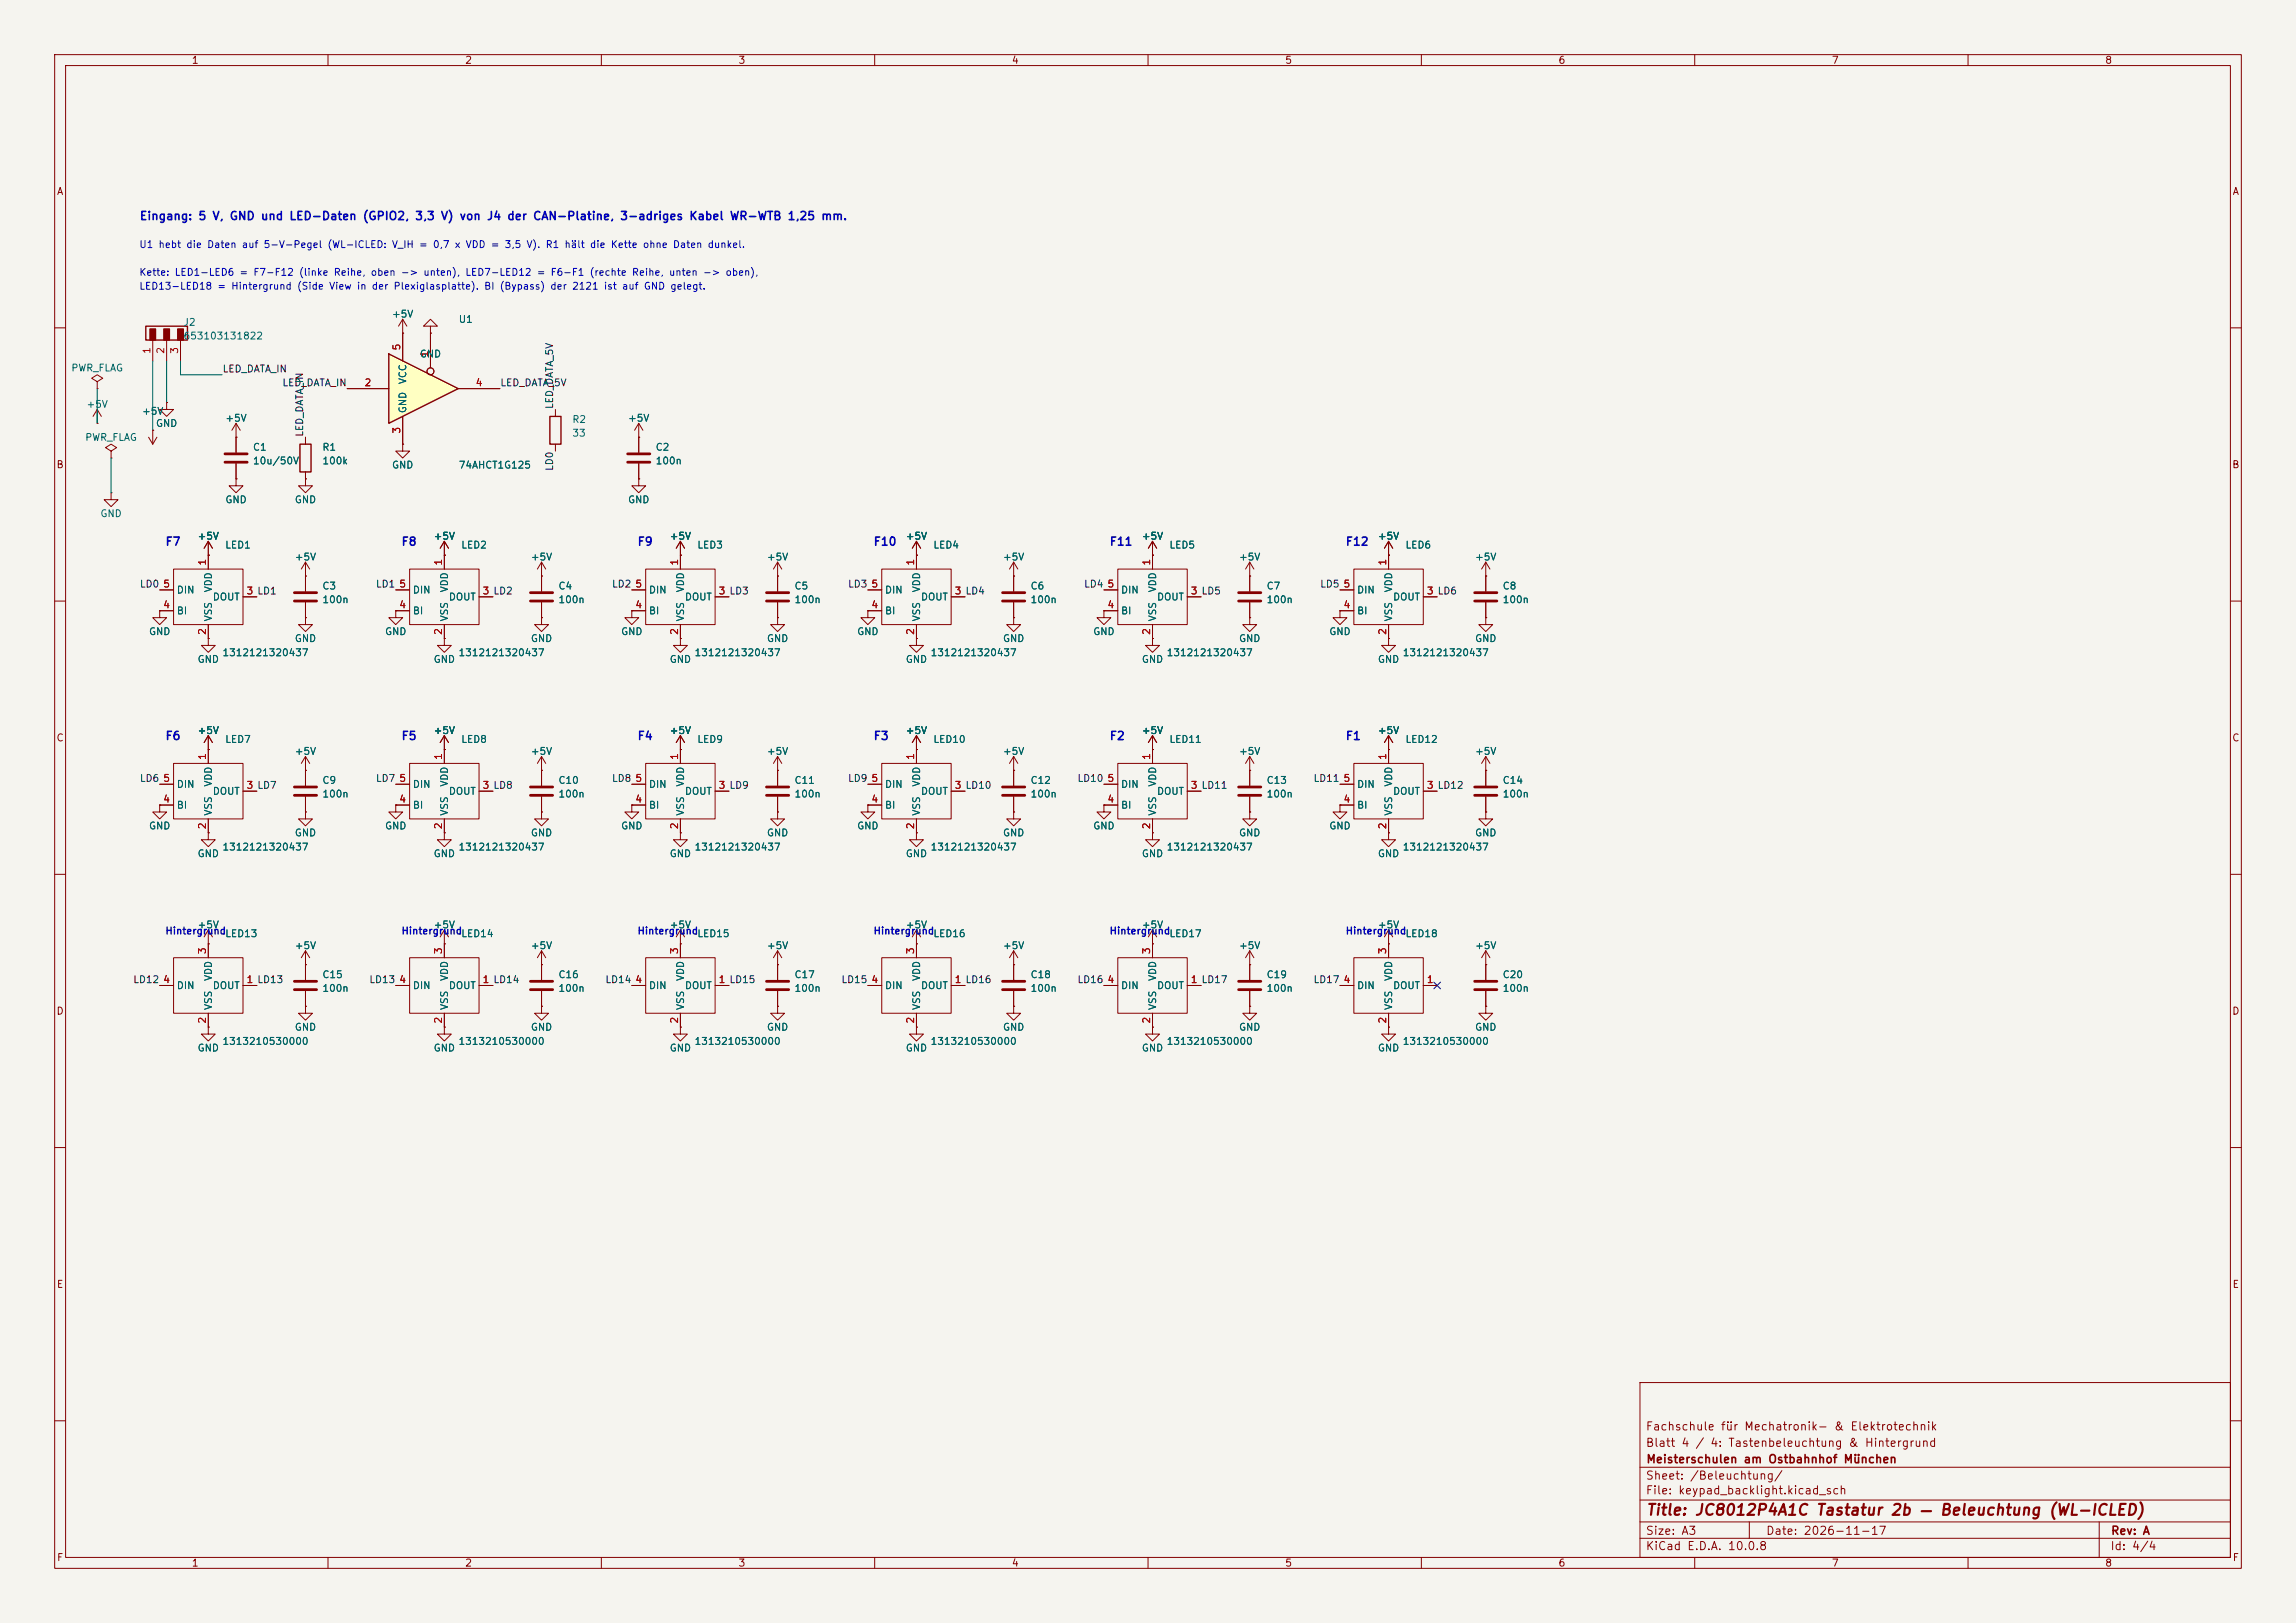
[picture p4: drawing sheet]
<svg xmlns="http://www.w3.org/2000/svg" width="420mm" height="297mm" viewBox="0 0 420 297" stroke-linecap="round" stroke-linejoin="round" font-family="sans-serif">
<defs><g id="words">
<text font-size="2" fill="#840000" x="301" y="277.8">Title: JC8012P4A1C Tastatur 2b — Beleuchtung (WL-ICLED)</text>
<g font-size="1.5" fill="#0000c2">
<text x="25.4" y="40.6">Eingang: 5 V, GND und LED-Daten (GPIO2, 3,3 V) von J4 der CAN-Platine, 3-adriges Kabel WR-WTB 1,25 mm.</text>
<text x="30.1" y="100.2">F7</text>
<text x="73.3" y="100.2">F8</text>
<text x="116.5" y="100.2">F9</text>
<text x="159.7" y="100.2">F10</text>
<text x="202.9" y="100.2">F11</text>
<text x="246" y="100.2">F12</text>
<text x="30.1" y="135.8">F6</text>
<text x="73.3" y="135.8">F5</text>
<text x="116.5" y="135.8">F4</text>
<text x="159.7" y="135.8">F3</text>
<text x="202.9" y="135.8">F2</text>
<text x="246" y="135.8">F1</text>
</g>
<g font-size="1.5" fill="#840000">
<text x="300.9" y="262.1">Fachschule für Mechatronik- &amp; Elektrotechnik</text>
<text x="300.9" y="265.1">Blatt 4 / 4: Tastenbeleuchtung &amp; Hintergrund</text>
<text x="301" y="268.1">Meisterschulen am Ostbahnhof München</text>
<text x="300.9" y="273.8">File: keypad_backlight.kicad_sch</text>
<text x="300.9" y="271.1">Sheet: /Beleuchtung/</text>
<text x="300.9" y="281.2">Size: A3</text>
<text x="322.9" y="281.2">Date: 2026-11-17</text>
<text x="386" y="281.2">Rev: A</text>
<text x="300.9" y="284">KiCad E.D.A. 10.0.8</text>
<text x="385.9" y="284">Id: 4/4</text>
</g>
<g font-size="1.3" fill="#840000">
<text x="35" y="12">1</text>
<text x="85" y="12">2</text>
<text x="135" y="12">3</text>
<text x="185" y="12">4</text>
<text x="235" y="12">5</text>
<text x="285" y="12">6</text>
<text x="335" y="12">7</text>
<text x="385" y="12">8</text>
<text x="10.3" y="36">A</text>
<text x="408.3" y="36">A</text>
<text x="10.2" y="86">B</text>
<text x="408.2" y="86">B</text>
<text x="10.2" y="136">C</text>
<text x="408.2" y="136">C</text>
<text x="10.2" y="186">D</text>
<text x="408.2" y="186">D</text>
<text x="10.3" y="236">E</text>
<text x="408.3" y="236">E</text>
<text x="10.3" y="286">F</text>
<text x="35" y="287">1</text>
<text x="85" y="287">2</text>
<text x="135" y="287">3</text>
<text x="185" y="287">4</text>
<text x="235" y="287">5</text>
<text x="285" y="287">6</text>
<text x="335" y="287">7</text>
<text x="385" y="287">8</text>
<text x="408.3" y="286">F</text>
</g>
<g font-size="1.3" fill="#0000c2">
<text x="25.4" y="45.7">U1 hebt die Daten auf 5-V-Pegel (WL-ICLED: V_IH = 0,7 x VDD = 3,5 V). R1 hält die Kette ohne Daten dunkel.</text>
<text x="25.4" y="50.8">Kette: LED1-LED6 = F7-F12 (linke Reihe, oben -&gt; unten), LED7-LED12 = F6-F1 (rechte Reihe, unten -&gt; oben),</text>
<text x="25.4" y="53.3">LED13-LED18 = Hintergrund (Side View in der Plexiglasplatte). BI (Bypass) der 2121 ist auf GND gelegt.</text>
<text x="30.1" y="171.3">Hintergrund</text>
<text x="73.3" y="171.3">Hintergrund</text>
<text x="116.5" y="171.3">Hintergrund</text>
<text x="159.7" y="171.3">Hintergrund</text>
<text x="202.9" y="171.3">Hintergrund</text>
<text x="246" y="171.3">Hintergrund</text>
</g>
<g font-size="1.3" fill="#006464">
<text x="33.5" y="59.9">J2</text>
<text x="71.6" y="58.4">+5V</text>
<text x="83.8" y="59.4">U1</text>
<text x="33.5" y="62.4">653103131822</text>
<text x="76.7" y="65.7">GND</text>
<text x="12.9" y="68.3">PWR_FLAG</text>
<text x="74.6" y="70.4" transform="rotate(-90 74.6 70.4)">VCC</text>
<text x="15.7" y="74.9">+5V</text>
<text x="25.9" y="76.2">+5V</text>
<text x="41.1" y="77.5">+5V</text>
<text x="74.6" y="75.7" transform="rotate(-90 74.6 75.7)">GND</text>
<text x="104.6" y="77.7">R2</text>
<text x="114.8" y="77.5">+5V</text>
<text x="15.5" y="81">PWR_FLAG</text>
<text x="28.4" y="78.4">GND</text>
<text x="46.2" y="82.8">C1</text>
<text x="58.9" y="82.8">R1</text>
<text x="104.6" y="80.2">33</text>
<text x="119.8" y="82.8">C2</text>
<text x="46.2" y="85.3">10u/50V</text>
<text x="58.9" y="85.3">100k</text>
<text x="71.6" y="86">GND</text>
<text x="83.8" y="86.1">74AHCT1G125</text>
<text x="119.8" y="85.3">100n</text>
<text x="18.3" y="94.9">GND</text>
<text x="41.1" y="92.4">GND</text>
<text x="53.8" y="92.4">GND</text>
<text x="114.8" y="92.4">GND</text>
<text x="36" y="99.1">+5V</text>
<text x="41.1" y="100.7">LED1</text>
<text x="79.2" y="99.1">+5V</text>
<text x="84.3" y="100.7">LED2</text>
<text x="122.4" y="99.1">+5V</text>
<text x="127.4" y="100.7">LED3</text>
<text x="165.6" y="99.1">+5V</text>
<text x="170.6" y="100.7">LED4</text>
<text x="208.8" y="99.1">+5V</text>
<text x="213.8" y="100.7">LED5</text>
<text x="251.9" y="99.1">+5V</text>
<text x="257" y="100.7">LED6</text>
<text x="53.8" y="102.9">+5V</text>
<text x="97" y="102.9">+5V</text>
<text x="140.2" y="102.9">+5V</text>
<text x="183.4" y="102.9">+5V</text>
<text x="226.5" y="102.9">+5V</text>
<text x="269.7" y="102.9">+5V</text>
<text x="32.2" y="112.7">BI</text>
<text x="32.2" y="108.9">DIN</text>
<text x="38.8" y="110.2">DOUT</text>
<text x="39.1" y="113.8" transform="rotate(-90 39.1 113.8)">VSS</text>
<text x="39.1" y="108.5" transform="rotate(-90 39.1 108.5)">VDD</text>
<text x="58.9" y="108.2">C3</text>
<text x="58.9" y="110.7">100n</text>
<text x="75.4" y="112.7">BI</text>
<text x="75.4" y="108.9">DIN</text>
<text x="82" y="110.2">DOUT</text>
<text x="82.2" y="113.8" transform="rotate(-90 82.2 113.8)">VSS</text>
<text x="82.2" y="108.5" transform="rotate(-90 82.2 108.5)">VDD</text>
<text x="102" y="108.2">C4</text>
<text x="102" y="110.7">100n</text>
<text x="118.6" y="112.7">BI</text>
<text x="118.6" y="108.9">DIN</text>
<text x="125.2" y="110.2">DOUT</text>
<text x="125.4" y="113.8" transform="rotate(-90 125.4 113.8)">VSS</text>
<text x="125.4" y="108.5" transform="rotate(-90 125.4 108.5)">VDD</text>
<text x="145.2" y="108.2">C5</text>
<text x="145.2" y="110.7">100n</text>
<text x="161.8" y="112.7">BI</text>
<text x="161.8" y="108.9">DIN</text>
<text x="168.4" y="110.2">DOUT</text>
<text x="168.6" y="113.8" transform="rotate(-90 168.6 113.8)">VSS</text>
<text x="168.6" y="108.5" transform="rotate(-90 168.6 108.5)">VDD</text>
<text x="188.4" y="108.2">C6</text>
<text x="188.4" y="110.7">100n</text>
<text x="205" y="112.7">BI</text>
<text x="205" y="108.9">DIN</text>
<text x="211.5" y="110.2">DOUT</text>
<text x="211.8" y="113.8" transform="rotate(-90 211.8 113.8)">VSS</text>
<text x="211.8" y="108.5" transform="rotate(-90 211.8 108.5)">VDD</text>
<text x="231.6" y="108.2">C7</text>
<text x="231.6" y="110.7">100n</text>
<text x="248.1" y="112.7">BI</text>
<text x="248.1" y="108.9">DIN</text>
<text x="254.7" y="110.2">DOUT</text>
<text x="255" y="113.8" transform="rotate(-90 255 113.8)">VSS</text>
<text x="255" y="108.5" transform="rotate(-90 255 108.5)">VDD</text>
<text x="274.8" y="108.2">C8</text>
<text x="274.8" y="110.7">100n</text>
<text x="27.1" y="116.5">GND</text>
<text x="53.8" y="117.8">GND</text>
<text x="70.3" y="116.5">GND</text>
<text x="97" y="117.8">GND</text>
<text x="113.5" y="116.5">GND</text>
<text x="140.2" y="117.8">GND</text>
<text x="156.7" y="116.5">GND</text>
<text x="183.4" y="117.8">GND</text>
<text x="199.9" y="116.5">GND</text>
<text x="226.5" y="117.8">GND</text>
<text x="243" y="116.5">GND</text>
<text x="269.7" y="117.8">GND</text>
<text x="36" y="121.6">GND</text>
<text x="40.6" y="120.4">1312121320437</text>
<text x="79.2" y="121.6">GND</text>
<text x="83.8" y="120.4">1312121320437</text>
<text x="122.4" y="121.6">GND</text>
<text x="126.9" y="120.4">1312121320437</text>
<text x="165.6" y="121.6">GND</text>
<text x="170.1" y="120.4">1312121320437</text>
<text x="208.8" y="121.6">GND</text>
<text x="213.3" y="120.4">1312121320437</text>
<text x="251.9" y="121.6">GND</text>
<text x="256.5" y="120.4">1312121320437</text>
<text x="36" y="134.6">+5V</text>
<text x="41.1" y="136.2">LED7</text>
<text x="79.2" y="134.6">+5V</text>
<text x="84.3" y="136.2">LED8</text>
<text x="122.4" y="134.6">+5V</text>
<text x="127.4" y="136.2">LED9</text>
<text x="165.6" y="134.6">+5V</text>
<text x="170.6" y="136.2">LED10</text>
<text x="208.8" y="134.6">+5V</text>
<text x="213.8" y="136.2">LED11</text>
<text x="251.9" y="134.6">+5V</text>
<text x="257" y="136.2">LED12</text>
<text x="53.8" y="138.4">+5V</text>
<text x="58.9" y="143.7">C9</text>
<text x="97" y="138.4">+5V</text>
<text x="102" y="143.7">C10</text>
<text x="140.2" y="138.4">+5V</text>
<text x="145.2" y="143.7">C11</text>
<text x="183.4" y="138.4">+5V</text>
<text x="188.4" y="143.7">C12</text>
<text x="226.5" y="138.4">+5V</text>
<text x="231.6" y="143.7">C13</text>
<text x="269.7" y="138.4">+5V</text>
<text x="274.8" y="143.7">C14</text>
<text x="32.2" y="148.3">BI</text>
<text x="32.2" y="144.5">DIN</text>
<text x="38.8" y="145.7">DOUT</text>
<text x="39.1" y="149.4" transform="rotate(-90 39.1 149.4)">VSS</text>
<text x="39.1" y="144.1" transform="rotate(-90 39.1 144.1)">VDD</text>
<text x="58.9" y="146.2">100n</text>
<text x="75.4" y="148.3">BI</text>
<text x="75.4" y="144.5">DIN</text>
<text x="82" y="145.7">DOUT</text>
<text x="82.2" y="149.4" transform="rotate(-90 82.2 149.4)">VSS</text>
<text x="82.2" y="144.1" transform="rotate(-90 82.2 144.1)">VDD</text>
<text x="102" y="146.2">100n</text>
<text x="118.6" y="148.3">BI</text>
<text x="118.6" y="144.5">DIN</text>
<text x="125.2" y="145.7">DOUT</text>
<text x="125.4" y="149.4" transform="rotate(-90 125.4 149.4)">VSS</text>
<text x="125.4" y="144.1" transform="rotate(-90 125.4 144.1)">VDD</text>
<text x="145.2" y="146.2">100n</text>
<text x="161.8" y="148.3">BI</text>
<text x="161.8" y="144.5">DIN</text>
<text x="168.4" y="145.7">DOUT</text>
<text x="168.6" y="149.4" transform="rotate(-90 168.6 149.4)">VSS</text>
<text x="168.6" y="144.1" transform="rotate(-90 168.6 144.1)">VDD</text>
<text x="188.4" y="146.2">100n</text>
<text x="205" y="148.3">BI</text>
<text x="205" y="144.5">DIN</text>
<text x="211.5" y="145.7">DOUT</text>
<text x="211.8" y="149.4" transform="rotate(-90 211.8 149.4)">VSS</text>
<text x="211.8" y="144.1" transform="rotate(-90 211.8 144.1)">VDD</text>
<text x="231.6" y="146.2">100n</text>
<text x="248.1" y="148.3">BI</text>
<text x="248.1" y="144.5">DIN</text>
<text x="254.7" y="145.7">DOUT</text>
<text x="255" y="149.4" transform="rotate(-90 255 149.4)">VSS</text>
<text x="255" y="144.1" transform="rotate(-90 255 144.1)">VDD</text>
<text x="274.8" y="146.2">100n</text>
<text x="27.1" y="152.1">GND</text>
<text x="40.6" y="155.9">1312121320437</text>
<text x="53.8" y="153.4">GND</text>
<text x="70.3" y="152.1">GND</text>
<text x="83.8" y="155.9">1312121320437</text>
<text x="97" y="153.4">GND</text>
<text x="113.5" y="152.1">GND</text>
<text x="126.9" y="155.9">1312121320437</text>
<text x="140.2" y="153.4">GND</text>
<text x="156.7" y="152.1">GND</text>
<text x="170.1" y="155.9">1312121320437</text>
<text x="183.4" y="153.4">GND</text>
<text x="199.9" y="152.1">GND</text>
<text x="213.3" y="155.9">1312121320437</text>
<text x="226.5" y="153.4">GND</text>
<text x="243" y="152.1">GND</text>
<text x="256.5" y="155.9">1312121320437</text>
<text x="269.7" y="153.4">GND</text>
<text x="36" y="157.2">GND</text>
<text x="79.2" y="157.2">GND</text>
<text x="122.4" y="157.2">GND</text>
<text x="165.6" y="157.2">GND</text>
<text x="208.8" y="157.2">GND</text>
<text x="251.9" y="157.2">GND</text>
<text x="36" y="170.2">+5V</text>
<text x="41.1" y="171.8">LED13</text>
<text x="53.8" y="174">+5V</text>
<text x="79.2" y="170.2">+5V</text>
<text x="84.3" y="171.8">LED14</text>
<text x="97" y="174">+5V</text>
<text x="122.4" y="170.2">+5V</text>
<text x="127.4" y="171.8">LED15</text>
<text x="140.2" y="174">+5V</text>
<text x="165.6" y="170.2">+5V</text>
<text x="170.6" y="171.8">LED16</text>
<text x="183.4" y="174">+5V</text>
<text x="208.8" y="170.2">+5V</text>
<text x="213.8" y="171.8">LED17</text>
<text x="226.5" y="174">+5V</text>
<text x="251.9" y="170.2">+5V</text>
<text x="257" y="171.8">LED18</text>
<text x="269.7" y="174">+5V</text>
<text x="39.1" y="179.6" transform="rotate(-90 39.1 179.6)">VDD</text>
<text x="58.9" y="179.3">C15</text>
<text x="82.2" y="179.6" transform="rotate(-90 82.2 179.6)">VDD</text>
<text x="102" y="179.3">C16</text>
<text x="125.4" y="179.6" transform="rotate(-90 125.4 179.6)">VDD</text>
<text x="145.2" y="179.3">C17</text>
<text x="168.6" y="179.6" transform="rotate(-90 168.6 179.6)">VDD</text>
<text x="188.4" y="179.3">C18</text>
<text x="211.8" y="179.6" transform="rotate(-90 211.8 179.6)">VDD</text>
<text x="231.6" y="179.3">C19</text>
<text x="255" y="179.6" transform="rotate(-90 255 179.6)">VDD</text>
<text x="274.8" y="179.3">C20</text>
<text x="32.2" y="181.3">DIN</text>
<text x="38.8" y="181.3">DOUT</text>
<text x="39.1" y="184.9" transform="rotate(-90 39.1 184.9)">VSS</text>
<text x="58.9" y="181.8">100n</text>
<text x="75.4" y="181.3">DIN</text>
<text x="82" y="181.3">DOUT</text>
<text x="82.2" y="184.9" transform="rotate(-90 82.2 184.9)">VSS</text>
<text x="102" y="181.8">100n</text>
<text x="118.6" y="181.3">DIN</text>
<text x="125.2" y="181.3">DOUT</text>
<text x="125.4" y="184.9" transform="rotate(-90 125.4 184.9)">VSS</text>
<text x="145.2" y="181.8">100n</text>
<text x="161.8" y="181.3">DIN</text>
<text x="168.4" y="181.3">DOUT</text>
<text x="168.6" y="184.9" transform="rotate(-90 168.6 184.9)">VSS</text>
<text x="188.4" y="181.8">100n</text>
<text x="205" y="181.3">DIN</text>
<text x="211.5" y="181.3">DOUT</text>
<text x="211.8" y="184.9" transform="rotate(-90 211.8 184.9)">VSS</text>
<text x="231.6" y="181.8">100n</text>
<text x="248.1" y="181.3">DIN</text>
<text x="254.7" y="181.3">DOUT</text>
<text x="255" y="184.9" transform="rotate(-90 255 184.9)">VSS</text>
<text x="274.8" y="181.8">100n</text>
<text x="40.6" y="191.5">1313210530000</text>
<text x="53.8" y="188.9">GND</text>
<text x="83.8" y="191.5">1313210530000</text>
<text x="97" y="188.9">GND</text>
<text x="126.9" y="191.5">1313210530000</text>
<text x="140.2" y="188.9">GND</text>
<text x="170.1" y="191.5">1313210530000</text>
<text x="183.4" y="188.9">GND</text>
<text x="213.3" y="191.5">1313210530000</text>
<text x="226.5" y="188.9">GND</text>
<text x="256.5" y="191.5">1313210530000</text>
<text x="269.7" y="188.9">GND</text>
<text x="36" y="192.7">GND</text>
<text x="79.2" y="192.7">GND</text>
<text x="122.4" y="192.7">GND</text>
<text x="165.6" y="192.7">GND</text>
<text x="208.8" y="192.7">GND</text>
<text x="251.9" y="192.7">GND</text>
</g>
<g font-size="1.3" fill="#a90000">
<text x="27.8" y="64.9" transform="rotate(-90 27.8 64.9)">1</text>
<text x="30.3" y="64.9" transform="rotate(-90 30.3 64.9)">2</text>
<text x="32.9" y="64.9" transform="rotate(-90 32.9 64.9)">3</text>
<text x="73.5" y="64.2" transform="rotate(-90 73.5 64.2)">5</text>
<text x="78.6" y="65.5" transform="rotate(-90 78.6 65.5)">1</text>
<text x="66.6" y="71">2</text>
<text x="86.9" y="71">4</text>
<text x="73.5" y="79.5" transform="rotate(-90 73.5 79.5)">3</text>
<text x="29.7" y="107.8">5</text>
<text x="38" y="103.6" transform="rotate(-90 38 103.6)">1</text>
<text x="72.9" y="107.8">5</text>
<text x="81.1" y="103.6" transform="rotate(-90 81.1 103.6)">1</text>
<text x="116.1" y="107.8">5</text>
<text x="124.3" y="103.6" transform="rotate(-90 124.3 103.6)">1</text>
<text x="159.3" y="107.8">5</text>
<text x="167.5" y="103.6" transform="rotate(-90 167.5 103.6)">1</text>
<text x="202.5" y="107.8">5</text>
<text x="210.7" y="103.6" transform="rotate(-90 210.7 103.6)">1</text>
<text x="245.6" y="107.8">5</text>
<text x="253.9" y="103.6" transform="rotate(-90 253.9 103.6)">1</text>
<text x="29.7" y="111.6">4</text>
<text x="45" y="109.1">3 LD1</text>
<text x="45" y="109.1">3</text>
<text x="72.9" y="111.6">4</text>
<text x="88.2" y="109.1">3 LD2</text>
<text x="88.2" y="109.1">3</text>
<text x="116.1" y="111.6">4</text>
<text x="131.3" y="109.1">3 LD3</text>
<text x="131.3" y="109.1">3</text>
<text x="159.3" y="111.6">4</text>
<text x="174.5" y="109.1">3 LD4</text>
<text x="174.5" y="109.1">3</text>
<text x="202.5" y="111.6">4</text>
<text x="217.7" y="109.1">3 LD5</text>
<text x="217.7" y="109.1">3</text>
<text x="245.6" y="111.6">4</text>
<text x="260.9" y="109.1">3 LD6</text>
<text x="260.9" y="109.1">3</text>
<text x="38" y="116.3" transform="rotate(-90 38 116.3)">2</text>
<text x="81.1" y="116.3" transform="rotate(-90 81.1 116.3)">2</text>
<text x="124.3" y="116.3" transform="rotate(-90 124.3 116.3)">2</text>
<text x="167.5" y="116.3" transform="rotate(-90 167.5 116.3)">2</text>
<text x="210.7" y="116.3" transform="rotate(-90 210.7 116.3)">2</text>
<text x="253.9" y="116.3" transform="rotate(-90 253.9 116.3)">2</text>
<text x="29.7" y="143.4">5</text>
<text x="38" y="139.2" transform="rotate(-90 38 139.2)">1</text>
<text x="72.9" y="143.4">5</text>
<text x="81.1" y="139.2" transform="rotate(-90 81.1 139.2)">1</text>
<text x="116.1" y="143.4">5</text>
<text x="124.3" y="139.2" transform="rotate(-90 124.3 139.2)">1</text>
<text x="159.3" y="143.4">5</text>
<text x="167.5" y="139.2" transform="rotate(-90 167.5 139.2)">1</text>
<text x="202.5" y="143.4">5</text>
<text x="210.7" y="139.2" transform="rotate(-90 210.7 139.2)">1</text>
<text x="245.6" y="143.4">5</text>
<text x="253.9" y="139.2" transform="rotate(-90 253.9 139.2)">1</text>
<text x="29.7" y="147.2">4</text>
<text x="45" y="144.6">3 LD7</text>
<text x="45" y="144.6">3</text>
<text x="72.9" y="147.2">4</text>
<text x="88.2" y="144.6">3 LD8</text>
<text x="88.2" y="144.6">3</text>
<text x="116.1" y="147.2">4</text>
<text x="131.3" y="144.6">3 LD9</text>
<text x="131.3" y="144.6">3</text>
<text x="159.3" y="147.2">4</text>
<text x="174.5" y="144.6">3 LD10</text>
<text x="174.5" y="144.6">3</text>
<text x="202.5" y="147.2">4</text>
<text x="217.7" y="144.6">3 LD11</text>
<text x="217.7" y="144.6">3</text>
<text x="245.6" y="147.2">4</text>
<text x="260.9" y="144.6">3 LD12</text>
<text x="260.9" y="144.6">3</text>
<text x="38" y="151.9" transform="rotate(-90 38 151.9)">2</text>
<text x="81.1" y="151.9" transform="rotate(-90 81.1 151.9)">2</text>
<text x="124.3" y="151.9" transform="rotate(-90 124.3 151.9)">2</text>
<text x="167.5" y="151.9" transform="rotate(-90 167.5 151.9)">2</text>
<text x="210.7" y="151.9" transform="rotate(-90 210.7 151.9)">2</text>
<text x="253.9" y="151.9" transform="rotate(-90 253.9 151.9)">2</text>
<text x="38" y="174.7" transform="rotate(-90 38 174.7)">3</text>
<text x="81.1" y="174.7" transform="rotate(-90 81.1 174.7)">3</text>
<text x="124.3" y="174.7" transform="rotate(-90 124.3 174.7)">3</text>
<text x="167.5" y="174.7" transform="rotate(-90 167.5 174.7)">3</text>
<text x="210.7" y="174.7" transform="rotate(-90 210.7 174.7)">3</text>
<text x="253.9" y="174.7" transform="rotate(-90 253.9 174.7)">3</text>
<text x="29.7" y="180.2">4</text>
<text x="45" y="180.2">1 LD13</text>
<text x="45" y="180.2">1</text>
<text x="72.9" y="180.2">4</text>
<text x="88.2" y="180.2">1 LD14</text>
<text x="88.2" y="180.2">1</text>
<text x="116.1" y="180.2">4</text>
<text x="131.3" y="180.2">1 LD15</text>
<text x="131.3" y="180.2">1</text>
<text x="159.3" y="180.2">4</text>
<text x="174.5" y="180.2">1 LD16</text>
<text x="174.5" y="180.2">1</text>
<text x="202.5" y="180.2">4</text>
<text x="217.7" y="180.2">1 LD17</text>
<text x="217.7" y="180.2">1</text>
<text x="245.6" y="180.2">4</text>
<text x="260.9" y="180.2">1</text>
<text x="38" y="187.4" transform="rotate(-90 38 187.4)">2</text>
<text x="81.1" y="187.4" transform="rotate(-90 81.1 187.4)">2</text>
<text x="124.3" y="187.4" transform="rotate(-90 124.3 187.4)">2</text>
<text x="167.5" y="187.4" transform="rotate(-90 167.5 187.4)">2</text>
<text x="210.7" y="187.4" transform="rotate(-90 210.7 187.4)">2</text>
<text x="253.9" y="187.4" transform="rotate(-90 253.9 187.4)">2</text>
</g>
<g font-size="1.3" fill="#0f0f0f">
<text x="40.6" y="68.5">LED_DATA_IN</text>
<text x="51.5" y="71">LED_DATA_IN</text>
<text x="91.4" y="71">LED_DATA_5V</text>
<text x="101.5" y="75" transform="rotate(-90 101.5 75)">LED_DATA_5V</text>
<text x="55.8" y="80" transform="rotate(-90 55.8 80)">LED_DATA_IN</text>
<text x="101.5" y="86.3" transform="rotate(-90 101.5 86.3)">LD0</text>
<text x="25.5" y="107.8">LD0</text>
<text x="68.7" y="107.8">LD1</text>
<text x="111.8" y="107.8">LD2</text>
<text x="155" y="107.8">LD3</text>
<text x="198.2" y="107.8">LD4</text>
<text x="241.4" y="107.8">LD5</text>
<text x="25.5" y="143.4">LD6</text>
<text x="68.7" y="143.4">LD7</text>
<text x="111.8" y="143.4">LD8</text>
<text x="155" y="143.4">LD9</text>
<text x="197" y="143.4">LD10</text>
<text x="240.2" y="143.4">LD11</text>
<text x="24.3" y="180.2">LD12</text>
<text x="67.4" y="180.2">LD13</text>
<text x="110.6" y="180.2">LD14</text>
<text x="153.8" y="180.2">LD15</text>
<text x="197" y="180.2">LD16</text>
<text x="240.2" y="180.2">LD17</text>
</g>
</g></defs>
<path d="M0 0h420v297h-420z" fill="#f5f4ef" stroke="#f5f4ef" stroke-width=".18"/>
<g fill="none" stroke="#840000" stroke-width=".18">
<path d="M10 10h400v277h-400zM12 12h396v273h-396zM60 10v2M110 10v2M160 10v2M210 10v2M260 10v2M310 10v2M360 10v2M10 60h2M17.8 77.5h.1M17.8 69.9l1-.7-1-.6-1 .6 1 .7v1.2"/>
<path d="M17.8 71.1h.1M17.8 74.9l-.8 1.3M17.8 74.9l.7 1.3M17.8 74.9v2.6M27.9 78.7h.1M27.9 78.7v2.6M30.5 73.7v1.2h1.2l-1.2 1.3-1.3-1.3h1.3M30.5 73.7h.1M43.2 77.5v5.3M43.2 77.5l-.8 1.2M43.2 77.5l.7 1.2M408 60h2"/>
<path d="M20.3 90.2v1.2h1.3l-1.3 1.3-1.3-1.3h1.3M20.3 90.2h.1M20.3 82.6l1-.7-1-.6-1 .6 1 .7v1.2M20.3 83.8h.1M27.2 80l.7 1.3M28.7 80l-.8 1.3M38.1 99.1v5M38.1 99.1l-.8 1.2M38.1 99.1l.8 1.2M43.2 87.6v1.3h1.2l-1.2 1.3-1.3-1.3h1.3M43.2 87.6h.1M43.2 80h.1"/>
<path d="M43.2 84.8v2.8M55.9 87.6v1.3h1.2l-1.2 1.3-1.3-1.3h1.3M55.9 87.6h.1M55.9 80v1.3M55.9 86.4v1.2M73.7 81.3v1.3h1.2l-1.2 1.2-1.3-1.2h1.3M73.7 81.3h.1M81.3 99.1v5M81.3 99.1l-.8 1.2M81.3 99.1l.7 1.2M254 99.1v5M254 99.1l-.8 1.2"/>
<path d="M254 99.1l.8 1.2M10 110h2M29.2 111.8v1.2h1.3l-1.3 1.3-1.3-1.3h1.3M29.2 111.8h.1M29.2 111.8h2.5M29.2 108h2.5M31.7 104.1h12.7v10.2h-12.7zM38.1 101.6h.1M38.1 116.8v1.3h1.3l-1.3 1.3-1.3-1.3h1.3M38.1 116.8h.1M38.1 114.3v2.5M44.4 109.2h2.6"/>
<path d="M55.9 105.4h.1M55.9 113v1.3h1.2l-1.2 1.3-1.3-1.3h1.3M55.9 113h.1M55.9 102.9v5.3M55.9 110.2v2.8M55.9 102.9l-.8 1.2M55.9 102.9l.7 1.2M72.4 111.8v1.2h1.3l-1.3 1.3-1.3-1.3h1.3M72.4 111.8h.1M72.4 111.8h2.5M72.4 108h2.5M74.9 104.1h12.7v10.2h-12.7z"/>
<path d="M81.3 101.6h.1M81.3 116.8v1.3h1.2l-1.2 1.3-1.3-1.3h1.3M81.3 116.8h.1M81.3 114.3v2.5M87.6 109.2h2.6M99.1 105.4h.1M99.1 113v1.3h1.2l-1.2 1.3-1.3-1.3h1.3M99.1 113h.1M99.1 102.9v5.3M99.1 110.2v2.8M99.1 102.9l-.8 1.2M99.1 102.9l.7 1.2"/>
<path d="M167.6 116.8v1.3h1.3l-1.3 1.3-1.2-1.3h1.2M167.6 116.8h.1M245.1 111.8v1.2h1.3l-1.3 1.3-1.3-1.3h1.3M245.1 111.8h.1M245.1 111.8h2.5M245.1 108h2.5M247.6 104.1h12.7v10.2h-12.7zM254 116.8v1.3h1.3l-1.3 1.3-1.3-1.3h1.3M254 116.8h.1M254 101.6h.1M254 114.3v2.5M260.3 109.2h2.6"/>
<path d="M271.8 105.4h.1M271.8 113v1.3h1.2l-1.2 1.3-1.3-1.3h1.3M271.8 113h.1M271.8 102.9v5.3M271.8 110.2v2.8M271.8 102.9l-.8 1.2M271.8 102.9l.7 1.2M408 110h2M31.7 139.7h12.7v10.2h-12.7zM38.1 137.2h.1M38.1 134.6v5.1M38.1 134.6l-.8 1.3"/>
<path d="M38.1 134.6l.8 1.3M55.9 138.4l-.8 1.3M55.9 138.4l.7 1.3M55.9 138.4v5.4M74.9 139.7h12.7v10.2h-12.7zM81.3 137.2h.1M81.3 134.6l-.8 1.3M81.3 134.6l.7 1.3M81.3 134.6v5.1M99.1 138.4v5.4M99.1 138.4l-.8 1.3M99.1 138.4l.7 1.3"/>
<path d="M247.6 139.7h12.7v10.2h-12.7zM254 137.2h.1M254 134.6v5.1M254 134.6l-.8 1.3M254 134.6l.8 1.3M271.8 138.4v5.4M271.8 138.4l-.8 1.3M271.8 138.4l.7 1.3M10 160h2M29.2 147.3v1.3h1.3l-1.3 1.3-1.3-1.3h1.3M29.2 147.3h.1M29.2 147.3h2.5"/>
<path d="M29.2 143.5h2.5M38.1 152.4v1.3h1.3l-1.3 1.2-1.3-1.2h1.3M38.1 152.4h.1M38.1 149.9v2.5M44.4 144.8h2.6M55.9 141h.1M55.9 148.6v1.3h1.2l-1.2 1.2-1.3-1.2h1.3M55.9 148.6h.1M55.9 145.8v2.8M72.4 147.3v1.3h1.3l-1.3 1.3-1.3-1.3h1.3M72.4 147.3h.1M72.4 147.3h2.5"/>
<path d="M72.4 143.5h2.5M81.3 152.4v1.3h1.2l-1.2 1.2-1.3-1.2h1.3M81.3 152.4h.1M81.3 149.9v2.5M87.6 144.8h2.6M99.1 141h.1M99.1 148.6v1.3h1.2l-1.2 1.2-1.3-1.2h1.3M99.1 148.6h.1M99.1 145.8v2.8M245.1 147.3v1.3h1.3l-1.3 1.3-1.3-1.3h1.3M245.1 147.3h.1M245.1 147.3h2.5"/>
<path d="M245.1 143.5h2.5M254 152.4v1.3h1.3l-1.3 1.2-1.3-1.2h1.3M254 152.4h.1M254 149.9v2.5M260.3 144.8h2.6M271.8 141h.1M271.8 148.6v1.3h1.2l-1.2 1.2-1.3-1.2h1.3M271.8 148.6h.1M271.8 145.8v2.8M408 160h2M31.7 175.3h12.7v10.1h-12.7zM38.1 172.7h.1"/>
<path d="M38.1 170.2v5.1M38.1 170.2l-.8 1.3M38.1 170.2l.8 1.3M55.9 176.5h.1M55.9 174v5.3M55.9 174l-.8 1.3M55.9 174l.7 1.3M74.9 175.3h12.7v10.1h-12.7zM81.3 172.7h.1M81.3 170.2v5.1M81.3 170.2l-.8 1.3M81.3 170.2l.7 1.3"/>
<path d="M99.1 176.5h.1M99.1 174l-.8 1.3M99.1 174l.7 1.3M99.1 174v5.3M247.6 175.3h12.7v10.1h-12.7zM254 172.7h.1M254 170.2l-.8 1.3M254 170.2l.8 1.3M254 170.2v5.1M271.8 176.5h.1M271.8 174v5.3M271.8 174l-.8 1.3"/>
<path d="M271.8 174l.7 1.3M29.2 180.3h2.5M38.1 188v1.2h1.3l-1.3 1.3-1.3-1.3h1.3M38.1 188h.1M38.1 185.4v2.6M44.4 180.3h2.6M55.9 184.2v1.2h1.2l-1.2 1.3-1.3-1.3h1.3M55.9 184.2h.1M55.9 181.4v2.8M72.4 180.3h2.5M81.3 188v1.2h1.2l-1.2 1.3-1.3-1.3h1.3M81.3 188h.1"/>
<path d="M81.3 185.4v2.6M87.6 180.3h2.6M99.1 184.2v1.2h1.2l-1.2 1.3-1.3-1.3h1.3M99.1 184.2h.1M99.1 181.4v2.8M245.1 180.3h2.5M254 188v1.2h1.3l-1.3 1.3-1.3-1.3h1.3M254 188h.1M254 185.4v2.6M260.3 180.3h2.6M271.8 184.2v1.2h1.2l-1.2 1.3-1.3-1.3h1.3M271.8 184.2h.1"/>
<path d="M271.8 181.4v2.8M10 210h2M408 210h2M300 253h108v32h-108zM10 260h2M300 278.5h108M300 274.5h108M300 268.5h108M320 278.5v3M384 278.5v6.5M408 260h2M60 285v2"/>
<path d="M110 285v2M160 285v2M210 285v2M260 285v2M300 281.5h108M310 285v2M360 285v2"/>
</g>
<g fill="none" stroke="#840000" stroke-width=".51">
<path d="M41.1 83.1h4.1M41.1 84.6h4.1M53.8 108.5h4.1M53.8 110h4.1M97 108.5h4.1M97 110h4.1M269.7 108.5h4.1M269.7 110h4.1M53.8 144h4.1M53.8 145.5h4.1M97 144h4.1M97 145.5h4.1"/>
<path d="M269.7 144h4.1M269.7 145.5h4.1M53.8 179.6h4.1M97 179.6h4.1M269.7 179.6h4.1M53.8 181.1h4.1M97 181.1h4.1M269.7 181.1h4.1"/>
</g>
<path d="M54.9 81.3h2v5.1h-2z" fill="none" stroke="#840000" stroke-width=".25"/>
<path d="M71.1 64.8l12.7 6.3-12.7 6.4z" fill="#ffffc2"/>
<path d="M26.7 59.7h7.6v2.5h-7.6zM71.1 64.8l12.7 6.3-12.7 6.4zM100.6 76.2h2v5.1h-2z" fill="none" stroke="#840000" stroke-width=".25"/>
<g fill="none" stroke="#840000" stroke-width=".18">
<path d="M73.7 58.4v7.6M73.7 58.4l-.8 1.3M73.7 58.4l.7 1.3M78.7 59.7h1.3l-1.3-1.3-1.2 1.3h1.2v1.3M27.9 78.7h.1M27.9 62.2v3.8M30.5 73.7h.1M30.5 62.2v3.8M33 62.2v3.8M63.5 71.1h7.6M73.7 61h.1M73.7 76.2v5.1"/>
<path d="M78.7 61h.1M78.7 61v6.3M83.8 71.1h7.6M101.6 74.9v1.3M116.8 77.5l-.7 1.2M116.8 77.5l.8 1.2M116.8 77.5v5.3M43.2 87.6h.1M43.2 80h.1M43.2 80v2.8M43.2 84.8v2.8M55.9 87.6h.1"/>
<path d="M55.9 80v1.3M55.9 86.4v1.2M73.7 81.3h.1M101.6 81.3v1.3M116.8 80h.1M116.8 87.6v1.3h1.3l-1.3 1.3-1.2-1.3h1.2M116.8 87.6h.1M116.8 84.8v2.8M124.5 99.1v5M124.5 99.1l-.8 1.2M124.5 99.1l.7 1.2M167.6 99.1v5"/>
<path d="M167.6 99.1l-.7 1.2M167.6 99.1l.8 1.2M210.8 99.1v5M210.8 99.1l-.7 1.2M210.8 99.1l.8 1.2M29.2 111.8h.1M29.2 111.8h2.5M29.2 108h2.5M38.1 101.6h.1M38.1 116.8h.1M38.1 101.6v2.5M38.1 114.3v2.5"/>
<path d="M44.4 109.2h2.6M55.9 105.4h.1M55.9 113h.1M55.9 105.4v2.8M55.9 110.2v2.8M72.4 111.8h.1M72.4 111.8h2.5M72.4 108h2.5M81.3 101.6h.1M81.3 116.8h.1M81.3 101.6v2.5M81.3 114.3v2.5"/>
<path d="M87.6 109.2h2.6M99.1 105.4h.1M99.1 113h.1M99.1 105.4v2.8M99.1 110.2v2.8M115.6 111.8v1.2h1.2l-1.2 1.3-1.3-1.3h1.3M115.6 111.8h.1M115.6 111.8h2.5M115.6 108h2.5M118.1 104.1h12.7v10.2h-12.7zM124.5 101.6h.1M124.5 116.8v1.3h1.2l-1.2 1.3-1.3-1.3h1.3"/>
<path d="M124.5 116.8h.1M124.5 114.3v2.5M130.8 109.2h2.5M142.2 113v1.3h1.3l-1.3 1.3-1.2-1.3h1.2M142.2 113h.1M142.2 105.4h.1M142.2 102.9v5.3M142.2 110.2v2.8M142.2 102.9l-.7 1.2M142.2 102.9l.8 1.2M158.7 111.8v1.2h1.3l-1.3 1.3-1.2-1.3h1.2M158.7 111.8h.1"/>
<path d="M158.7 111.8h2.6M158.7 108h2.6M161.3 104.1h12.7v10.2h-12.7zM167.6 101.6h.1M167.6 116.8h.1M167.6 114.3v2.5M174 109.2h2.5M185.4 105.4h.1M185.4 113v1.3h1.3l-1.3 1.3-1.3-1.3h1.3M185.4 113h.1M185.4 102.9v5.3M185.4 110.2v2.8"/>
<path d="M185.4 102.9l-.7 1.2M185.4 102.9l.8 1.2M201.9 111.8v1.2h1.3l-1.3 1.3-1.2-1.3h1.2M201.9 111.8h.1M201.9 111.8h2.6M201.9 108h2.6M204.5 104.1h12.7v10.2h-12.7zM210.8 116.8v1.3h1.3l-1.3 1.3-1.3-1.3h1.3M210.8 116.8h.1M210.8 101.6h.1M210.8 114.3v2.5M217.2 109.2h2.5"/>
<path d="M228.6 105.4h.1M228.6 113v1.3h1.3l-1.3 1.3-1.3-1.3h1.3M228.6 113h.1M228.6 102.9l-.8 1.2M228.6 102.9l.8 1.2M228.6 102.9v5.3M228.6 110.2v2.8M245.1 111.8h.1M245.1 111.8h2.5M245.1 108h2.5M254 116.8h.1M254 101.6h.1"/>
<path d="M254 101.6v2.5M254 114.3v2.5M260.3 109.2h2.6M271.8 105.4h.1M271.8 113h.1M271.8 105.4v2.8M271.8 110.2v2.8M38.1 137.2h.1M38.1 137.2v2.5M81.3 137.2h.1M81.3 137.2v2.5M118.1 139.7h12.7v10.2h-12.7z"/>
<path d="M124.5 137.2h.1M124.5 134.6l-.8 1.3M124.5 134.6l.7 1.3M124.5 134.6v5.1M142.2 138.4l-.7 1.3M142.2 138.4l.8 1.3M142.2 138.4v5.4M161.3 139.7h12.7v10.2h-12.7zM167.6 137.2h.1M167.6 134.6v5.1M167.6 134.6l-.7 1.3M167.6 134.6l.8 1.3"/>
<path d="M185.4 138.4v5.4M185.4 138.4l-.7 1.3M185.4 138.4l.8 1.3M204.5 139.7h12.7v10.2h-12.7zM210.8 137.2h.1M210.8 134.6v5.1M210.8 134.6l-.7 1.3M210.8 134.6l.8 1.3M228.6 138.4v5.4M228.6 138.4l-.8 1.3M228.6 138.4l.8 1.3M254 137.2h.1"/>
<path d="M254 137.2v2.5M29.2 147.3h.1M29.2 147.3h2.5M29.2 143.5h2.5M38.1 152.4h.1M38.1 149.9v2.5M44.4 144.8h2.6M55.9 141h.1M55.9 148.6h.1M55.9 141v2.8M55.9 145.8v2.8M72.4 147.3h.1"/>
<path d="M72.4 147.3h2.5M72.4 143.5h2.5M81.3 152.4h.1M81.3 149.9v2.5M87.6 144.8h2.6M99.1 141h.1M99.1 148.6h.1M99.1 141v2.8M99.1 145.8v2.8M115.6 147.3v1.3h1.2l-1.2 1.3-1.3-1.3h1.3M115.6 147.3h.1M115.6 147.3h2.5"/>
<path d="M115.6 143.5h2.5M124.5 152.4v1.3h1.2l-1.2 1.2-1.3-1.2h1.3M124.5 152.4h.1M124.5 149.9v2.5M130.8 144.8h2.5M142.2 141h.1M142.2 148.6v1.3h1.3l-1.3 1.2-1.2-1.2h1.2M142.2 148.6h.1M142.2 145.8v2.8M158.7 147.3v1.3h1.3l-1.3 1.3-1.2-1.3h1.2M158.7 147.3h.1M158.7 147.3h2.6"/>
<path d="M158.7 143.5h2.6M167.6 152.4v1.3h1.3l-1.3 1.2-1.2-1.2h1.2M167.6 152.4h.1M167.6 149.9v2.5M174 144.8h2.5M185.4 148.6v1.3h1.3l-1.3 1.2-1.3-1.2h1.3M185.4 148.6h.1M185.4 141h.1M185.4 145.8v2.8M201.9 147.3v1.3h1.3l-1.3 1.3-1.2-1.3h1.2M201.9 147.3h.1M201.9 147.3h2.6"/>
<path d="M201.9 143.5h2.6M210.8 152.4v1.3h1.3l-1.3 1.2-1.3-1.2h1.3M210.8 152.4h.1M210.8 149.9v2.5M217.2 144.8h2.5M228.6 141h.1M228.6 148.6v1.3h1.3l-1.3 1.2-1.3-1.2h1.3M228.6 148.6h.1M228.6 145.8v2.8M245.1 147.3h.1M245.1 147.3h2.5M245.1 143.5h2.5"/>
<path d="M254 152.4h.1M254 149.9v2.5M260.3 144.8h2.6M271.8 141h.1M271.8 148.6h.1M271.8 141v2.8M271.8 145.8v2.8M38.1 172.7h.1M38.1 172.7v2.6M55.9 176.5h.1M55.9 176.5v2.8M81.3 172.7h.1"/>
<path d="M81.3 172.7v2.6M99.1 176.5h.1M99.1 176.5v2.8M118.1 175.3h12.7v10.1h-12.7zM124.5 172.7h.1M124.5 170.2v5.1M124.5 170.2l-.8 1.3M124.5 170.2l.7 1.3M142.2 176.5h.1M142.2 174v5.3M142.2 174l-.7 1.3M142.2 174l.8 1.3"/>
<path d="M161.3 175.3h12.7v10.1h-12.7zM167.6 172.7h.1M167.6 170.2v5.1M167.6 170.2l-.7 1.3M167.6 170.2l.8 1.3M185.4 176.5h.1M185.4 174v5.3M185.4 174l-.7 1.3M185.4 174l.8 1.3M204.5 175.3h12.7v10.1h-12.7zM210.8 172.7h.1M210.8 170.2v5.1"/>
<path d="M210.8 170.2l-.7 1.3M210.8 170.2l.8 1.3M228.6 176.5h.1M228.6 174v5.3M228.6 174l-.8 1.3M228.6 174l.8 1.3M254 172.7h.1M254 172.7v2.6M271.8 176.5h.1M271.8 176.5v2.8M29.2 180.3h2.5M38.1 188h.1"/>
<path d="M38.1 185.4v2.6M44.4 180.3h2.6M55.9 184.2h.1M55.9 181.4v2.8M72.4 180.3h2.5M81.3 188h.1M81.3 185.4v2.6M87.6 180.3h2.6M99.1 184.2h.1M99.1 181.4v2.8M115.6 180.3h2.5M124.5 188v1.2h1.2l-1.2 1.3-1.3-1.3h1.3"/>
<path d="M124.5 188h.1M124.5 185.4v2.6M130.8 180.3h2.5M142.2 184.2v1.2h1.3l-1.3 1.3-1.2-1.3h1.2M142.2 184.2h.1M142.2 181.4v2.8M158.7 180.3h2.6M167.6 188v1.2h1.3l-1.3 1.3-1.2-1.3h1.2M167.6 188h.1M167.6 185.4v2.6M174 180.3h2.5M185.4 184.2v1.2h1.3l-1.3 1.3-1.3-1.3h1.3"/>
<path d="M185.4 184.2h.1M185.4 181.4v2.8M201.9 180.3h2.6M210.8 188v1.2h1.3l-1.3 1.3-1.3-1.3h1.3M210.8 188h.1M210.8 185.4v2.6M217.2 180.3h2.5M228.6 184.2v1.2h1.3l-1.3 1.3-1.3-1.3h1.3M228.6 184.2h.1M228.6 181.4v2.8M245.1 180.3h2.5M254 188h.1"/>
<path d="M254 185.4v2.6M260.3 180.3h2.6M271.8 184.2h.1M271.8 181.4v2.8"/>
<circle cx="78.7" cy="67.9" r=".63"/>
</g>
<g fill="none" stroke="#840000" stroke-width=".51">
<path d="M114.8 83.1h4.1M114.8 84.6h4.1M140.2 108.5h4.1M140.2 110h4.1M183.4 108.5h4.1M183.4 110h4.1M226.6 108.5h4M226.6 110h4M140.2 144h4.1M140.2 145.5h4.1M183.4 144h4.1M183.4 145.5h4.1"/>
<path d="M226.6 144h4M226.6 145.5h4M140.2 179.6h4.1M183.4 179.6h4.1M226.6 179.6h4M140.2 181.1h4.1M183.4 181.1h4.1M226.6 181.1h4"/>
</g>
<g fill="#840000" stroke="#840000" stroke-width=".25">
<path d="M27.4 60.2h1v2h-1z"/>
<path d="M30 60.2h1v2h-1z"/>
<path d="M32.5 60.2h1v2h-1z"/>
</g>
<path d="M17.8 71.1v6.4M27.9 66v12.7M30.5 66v7.7M33 66v2.6h7.6M20.3 83.8v6.4" fill="none" stroke="#009600" stroke-width=".18"/>
<path d="M262.3 179.7l1.2 1.2M263.5 179.7l-1.2 1.2" fill="none" stroke="#000084" stroke-width=".18"/>
<use href="#words"/>
</svg>
